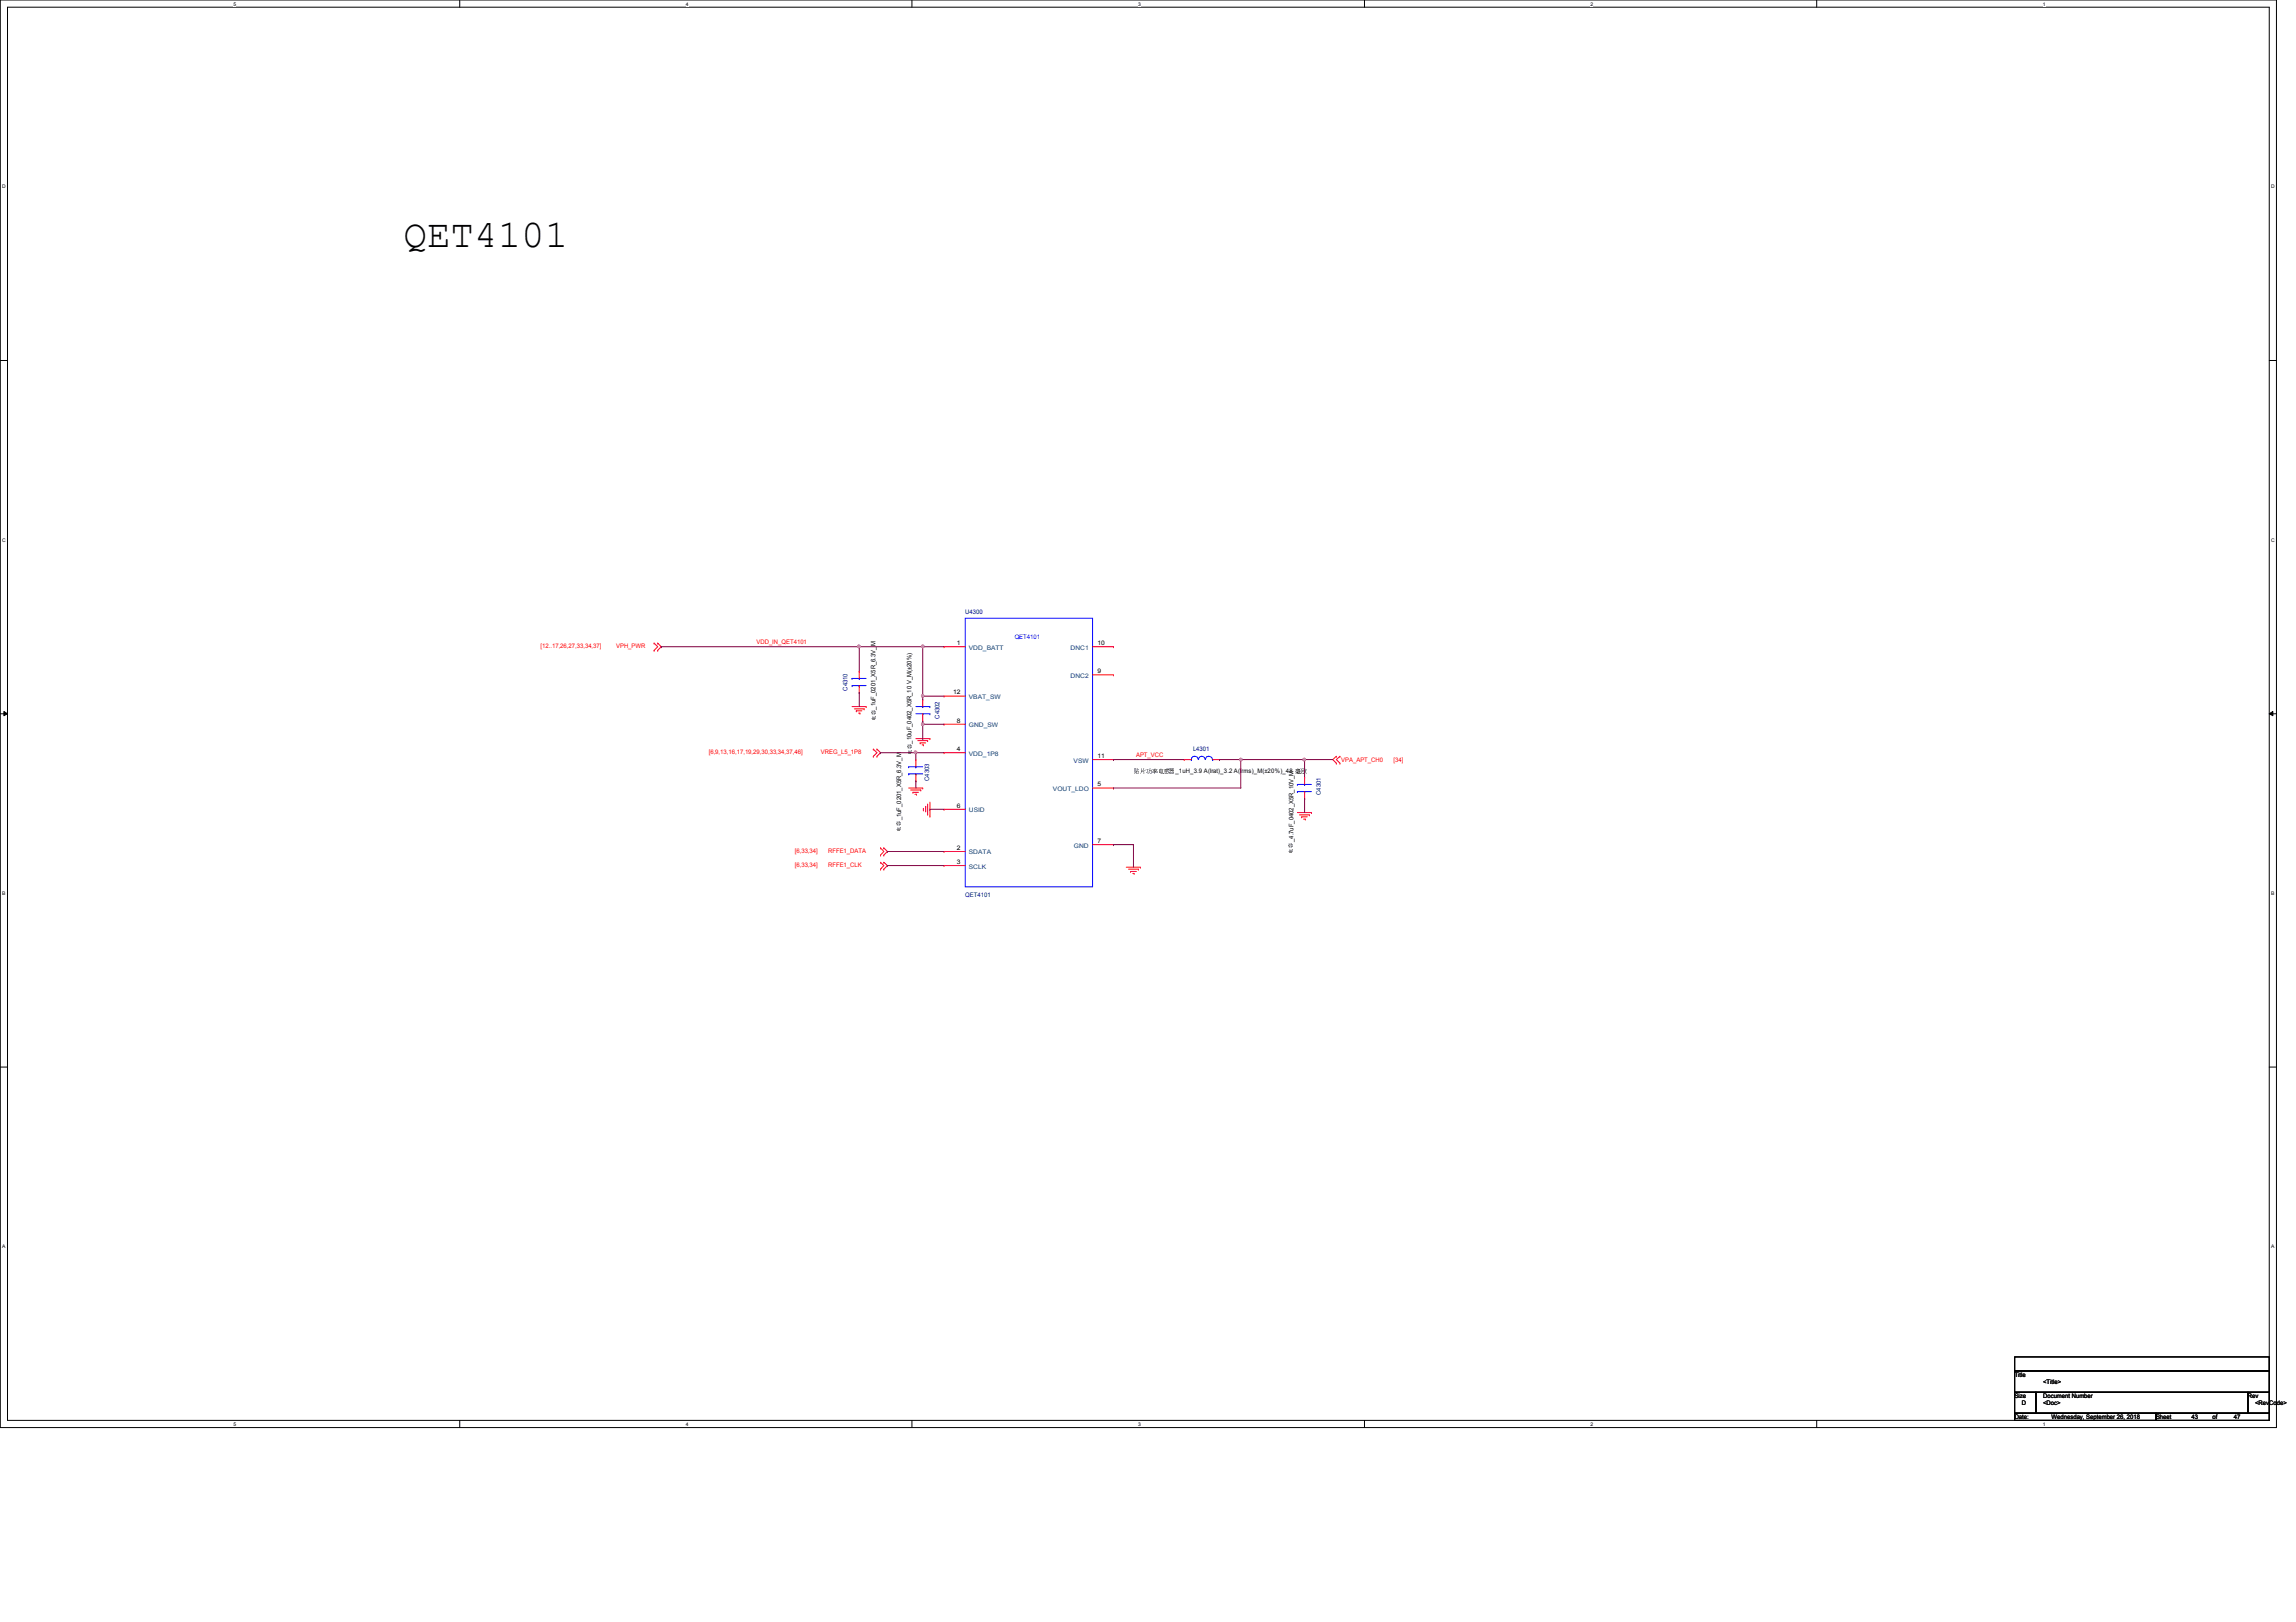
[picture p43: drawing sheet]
<svg xmlns="http://www.w3.org/2000/svg" width="297mm" height="210mm" viewBox="0 0 297 210" stroke-linecap="round" stroke-linejoin="round" font-family="sans-serif">
<defs><g id="words">
<text font-size="5.1" x="52.2" y="32">QET4101</text>
<g font-size=".8" fill="#f00">
<text x="69.9" y="83.9">[12..17,26,27,33,34,37]</text>
<text x="79.7" y="83.9">VPH_PWR</text>
<text x="97.9" y="83.3">VDD_IN_QET4101</text>
<text x="91.7" y="97.6">[6,9,13,16,17,19,29,30,33,34,37,46]</text>
<text x="106.2" y="97.6">VREG_L5_1P8</text>
<text x="147" y="97.9">APT_VCC</text>
<text x="173.5" y="98.6">VPA_APT_CH0</text>
<text x="180.3" y="98.6">[34]</text>
<text x="102.8" y="110.4">[6,33,34]</text>
<text x="102.8" y="112.2">[6,33,34]</text>
<text x="107.1" y="110.4">RFFE1_DATA</text>
<text x="107.1" y="112.2">RFFE1_CLK</text>
</g>
<g font-size=".8">
<text x="123.8" y="83.5">1</text>
<text x="142" y="83.5">10</text>
<text x="123.3" y="89.9">12</text>
<text x="142" y="87.1">9</text>
<text x="113.3" y="91.8" transform="rotate(-90 113.3 91.8)">_1uF_0201_X5R_6.3V_M</text>
<text x="113.3" y="93.3">叠</text>
<text x="113.3" y="92.6">电</text>
<text x="123.8" y="93.5">8</text>
<text x="117.9" y="96.2" transform="rotate(-90 117.9 96.2)">_10uF_0402_X5R_10 V_M(±20%)</text>
<text x="117.9" y="97.7">叠</text>
<text x="117.9" y="97">电</text>
<text x="123.8" y="97.2">4</text>
<text x="142" y="98.1">11</text>
<text x="142" y="101.8">5</text>
<text x="146.7" y="100">贴贴贴贴叠叠贴_1uH_3.9 A(lrat)_3.2 A(lrms)_M(±20%)_48 毫毫</text>
<text x="116.6" y="106.2" transform="rotate(-90 116.6 106.2)">_1uF_0201_X5R_6.3V_M</text>
<text x="116.6" y="107.7">叠</text>
<text x="116.6" y="106.9">电</text>
<text x="123.8" y="104.5">6</text>
<text x="123.8" y="110">2</text>
<text x="123.8" y="111.8">3</text>
<text x="142" y="109.1">7</text>
<text x="167.3" y="109" transform="rotate(-90 167.3 109)">_4.7uF_0402_X5R_10V_M</text>
<text x="167.3" y="110.5">叠</text>
<text x="167.3" y="109.7">电</text>
<text x="260.6" y="178.2">Title</text>
<text x="264.3" y="179.1">&lt;Title&gt;</text>
<text x="260.6" y="180.9">Size</text>
<text x="260.6" y="183.6">Date:</text>
<text x="261.6" y="181.8">D</text>
<text x="264.3" y="180.9">Document Number</text>
<text x="264.3" y="181.8">&lt;Doc&gt;</text>
<text x="265.4" y="183.6">Wednesday, September 26, 2018</text>
<text x="278.9" y="183.6">Sheet</text>
<text x="283.5" y="183.6">43</text>
<text x="286.3" y="183.6">of</text>
<text x="289" y="183.6">47</text>
<text x="290.8" y="180.9">Rev</text>
<text x="291.8" y="181.8">&lt;RevCode&gt;</text>
</g>
<g font-size=".8" fill="#000080">
<text x="124.9" y="79.4">U4300</text>
<text x="109.6" y="89.4" transform="rotate(-90 109.6 89.4)">C4310</text>
<text x="121.5" y="93" transform="rotate(-90 121.5 93)">C4302</text>
<text x="120.2" y="101" transform="rotate(-90 120.2 101)">C4303</text>
<text x="154.3" y="97.2">L4301</text>
<text x="170.9" y="102.9" transform="rotate(-90 170.9 102.9)">C4301</text>
<text x="124.9" y="116.1">QET4101</text>
</g>
<text font-size=".8" fill="#00f" x="131.3" y="82.6">QET4101</text>
<g font-size=".8" fill="#004080">
<text x="125.3" y="84.1">VDD_BATT</text>
<text x="138.5" y="87.7">DNC2</text>
<text x="138.5" y="84.1">DNC1</text>
<text x="125.3" y="90.5">VBAT_SW</text>
<text x="125.3" y="94.1">GND_SW</text>
<text x="125.3" y="97.8">VDD_1P8</text>
<text x="138.9" y="98.7">VSW</text>
<text x="125.3" y="105.1">USID</text>
<text x="136.2" y="102.4">VOUT_LDO</text>
<text x="125.3" y="110.6">SDATA</text>
<text x="125.3" y="112.4">SCLK</text>
<text x="138.9" y="109.7">GND</text>
</g>
<g font-size=".6">
<text x="30.2" y=".7">5</text>
<text x="88.7" y=".7">4</text>
<text x="147.2" y=".7">3</text>
<text x="205.8" y=".7">2</text>
<text x="264.3" y=".7">1</text>
<text x=".3" y="24.4">D</text>
<text x="293.8" y="24.4">D</text>
<text x=".3" y="70.1">C</text>
<text x="293.8" y="70.1">C</text>
<text x=".3" y="115.8">B</text>
<text x="293.8" y="115.8">B</text>
<text x=".3" y="161.5">A</text>
<text x="293.8" y="161.5">A</text>
<text x="30.2" y="184.5">5</text>
<text x="88.7" y="184.5">4</text>
<text x="147.2" y="184.5">3</text>
<text x="205.8" y="184.5">2</text>
<text x="264.3" y="184.5">1</text>
</g>
</g></defs>
<path d="M0 0h294.5v184.7h-294.5zM1 .9h292.6v182.9h-292.6z" fill="none" stroke="#000" stroke-width=".13"/>
<g fill="#fff">
<path d="M30.2 .1h.4v.7h-.4z"/>
<path d="M30.2 183.9h.4v.8h-.4z"/>
</g>
<path d="M59.5 0v.9M59.5 183.8v.9" fill="none" stroke="#000" stroke-width=".13"/>
<g fill="#fff">
<path d="M88.7 .1h.4v.7h-.4z"/>
<path d="M88.7 183.9h.4v.8h-.4z"/>
</g>
<path d="M118 0v.9M118 183.8v.9" fill="none" stroke="#000" stroke-width=".13"/>
<g fill="#fff">
<path d="M147.2 .1h.4v.7h-.4z"/>
<path d="M147.2 183.9h.4v.8h-.4z"/>
</g>
<path d="M176.5 0v.9M176.5 183.8v.9" fill="none" stroke="#000" stroke-width=".13"/>
<g fill="#fff">
<path d="M205.8 .1h.3v.7h-.3z"/>
<path d="M205.8 183.9h.3v.8h-.3z"/>
</g>
<path d="M235 0v.9M235 183.8v.9" fill="none" stroke="#000" stroke-width=".13"/>
<g fill="#fff">
<path d="M264.3 .1h.3v.7h-.3z"/>
<path d="M264.3 183.9h.3v.8h-.3z"/>
<path d="M.3 23.8h.5v.7h-.5z"/>
<path d="M293.8 23.8h.5v.7h-.5z"/>
<path d="M.3 69.5h.5v.7h-.5z"/>
<path d="M293.8 69.5h.5v.7h-.5z"/>
</g>
<path d="M0 46.7h1M293.6 46.7h.9" fill="none" stroke="#000" stroke-width=".13"/>
<g fill="#fff">
<path d="M.3 115.2h.4v.8h-.4z"/>
<path d="M293.8 115.2h.5v.8h-.5z"/>
</g>
<path d="M0 92.4h1M.5 92.1l.5 .3-.5 .2zM293.6 92.4l.4-.3v.5zM293.6 92.4h.9" fill="none" stroke="#000" stroke-width=".13"/>
<path d="M.5 92.1l.5 .3-.5 .2zM293.6 92.4l.4-.3v.5z" fill="#000"/>
<g fill="#fff">
<path d="M.3 161h.4v.7h-.4z"/>
<path d="M293.8 161h.4v.7h-.4z"/>
</g>
<path d="M0 138.1h1M293.6 138.1h.9M260.6 175.6h33v1.8h-33zM260.6 177.4h33v2.8h-33zM260.6 180.2h2.8v2.7h-2.8zM260.6 182.9h18.3v.9h-18.3zM263.4 180.2h27.4v2.7h-27.4zM278.9 182.9h14.7v.9h-14.7zM290.8 180.2h2.8v2.7h-2.8z" fill="none" stroke="#000" stroke-width=".13"/>
<g fill="none" stroke="#f00" stroke-width=".13">
<path d="M84.6 83.2h.1M84.6 84.2h.1M84.6 83.2l.5 .5-.5 .5M85.1 84.2h.1M85.1 83.2h.1M85.1 83.2l.5 .5-.5 .5M110.2 91.4h1.9M110.5 91.7h1.3M110.8 92h.1M110.8 92h.7M111.1 92.3h.1M111.2 86.9h.1"/>
<path d="M111.2 89.6h.1M111.2 86.9v.9M111.2 88.7v.9M111.2 92.3h.1M111.8 91.7h.1M112.1 91.4h.1M113 96.9h.1M113 97.9h.1M113 96.9l.4 .5-.4 .5M113.4 97.9h.1M113.4 96.9h.1M113.4 96.9l.5 .5-.5 .5"/>
<path d="M118.5 98.3h.1M118.5 95.6h1.8M118.5 98.3v.9M118.7 95.8h1.3M119 96.1h.1M119 96.1h.8M119.3 96.4h.2M119.4 90.6h.1M119.4 93.3h.1M119.4 90.6v.8M119.4 92.4v.9M119.5 96.4h.1"/>
<path d="M120 95.8h.1M120.3 95.6h.1M122.1 83.7h.1M122.1 90.1h.1M122.1 97.4h.1M122.1 93.7h.1M122.1 83.7h2.8M122.1 90.1h2.8M122.1 97.4h2.8M122.1 93.7h2.8M141.3 83.7h2.8M141.3 87.3h2.8"/>
<path d="M141.3 98.3h2.8M144.1 87.3h.1M144.1 83.7h.1M144.1 98.3h.1M153.2 98.3h.1M153.2 98.3h.9M156.9 98.3h.9M157.8 98.3h.1M172.9 97.9h.1M172.9 98.8h.1M172.9 97.9l-.5 .4 .5 .5M173.4 98.8h.1"/>
<path d="M173.4 97.9h.1M173.4 97.9l-.5 .4 .5 .5M113.9 109.7h.1M113.9 110.7h.1M113.9 111.6h.1M113.9 112.5h.1M113.9 109.7l.4 .5-.4 .5M113.9 111.6l.4 .4-.4 .5M114.3 110.7h.1M114.3 109.7h.1M114.3 112.5h.1M114.3 111.6h.1"/>
<path d="M114.3 109.7l.5 .5-.5 .5M114.3 111.6l.5 .4-.5 .5M117.6 102h1.8M117.8 102.2h1.3M118.1 102.5h.1M118.1 102.5h.7M118.4 102.8h.2M118.5 101h.1M118.5 100.2v.8M118.6 102.8h.1M119.1 102.2h.1M119.4 102h.1"/>
<path d="M119.5 104.8h.1M119.5 104.6v.2M119.8 104.4h.1M119.8 104.4v.7M120 105.4h.1M120 104.1v1.3M120.3 105.6h.1M120.3 103.8v1.8M122.1 104.7h.1M122.1 110.2h.1M122.1 112h.1M122.1 104.7h2.8"/>
<path d="M122.1 110.2h2.8M122.1 112h2.8M141.3 102h2.8M141.3 109.3h2.8M144.1 102h.1M144.1 109.3h.1M145.7 112.2h1.8M146 112.5h1.3M146.3 112.8h.1M146.3 112.8h.7M146.6 113h.1M146.7 113h.1"/>
<path d="M147.3 112.5h.1M147.5 112.2h.1M167.8 105.2h1.9M168.1 105.5h1.3M168.4 105.7h.1M168.4 105.7h.7M168.7 106h.2M168.8 100.6h.1M168.8 103.3h.1M168.8 100.6v.9M168.8 102.4v.9M168.9 106h.1"/>
<path d="M169.4 105.5h.1M169.7 105.2h.1"/>
</g>
<g fill="none" stroke="#00f" stroke-width=".13">
<path d="M110.2 87.8h.1M110.2 88.7h.1M110.2 87.8h1.9M110.2 88.7h1.9M111.2 87.8h.1M111.2 88.7h.1M117.6 99.2h.1M117.6 99.2h1.8M118.5 99.2h.1M118.5 91.4h1.8M118.5 92.4h1.8M119.4 91.4h.1"/>
<path d="M119.4 92.4h.1M120.3 91.4h.1M120.3 92.4h.1M124.9 80h16.4v34.8h-16.4zM154.1 98.3h.1M154.1 98.3a.45 .45 0 0 1 .5-.4 .45 .45 0 0 1 .4 .4M155.1 98.3a.42 .42 0 0 1 .4-.4 .42 .42 0 0 1 .4 .4M156 98.3a.45 .45 0 0 1 .4-.4 .45 .45 0 0 1 .4 .4M156.9 98.3h.1M117.6 100.2h.1M117.6 100.2h1.8M118.5 100.2h.1"/>
<path d="M167.8 101.5h.1M167.8 102.4h.1M167.8 101.5h1.9M167.8 102.4h1.9M168.8 101.5h.1M168.8 102.4h.1"/>
</g>
<path d="M119.4 83.7h.1M119.4 83.7v6.4" fill="none" stroke="#800040" stroke-width=".13"/>
<path d="M119.2 89.9h.3v.3h-.3z" fill-rule="evenodd" fill="#f0f"/>
<path d="M119.2 89.9h.3v.3h-.3z" fill="none" stroke="#f0f" stroke-width=".13"/>
<path d="M118.5 97.4h.1M118.5 97.4h3.6M119.4 90.1h.1M119.4 90.1h2.7M119.4 90.1v.5" fill="none" stroke="#800040" stroke-width=".13"/>
<path d="M118.3 97.2h.3v.3h-.3z" fill-rule="evenodd" fill="#f0f"/>
<path d="M118.3 97.2h.3v.3h-.3z" fill="none" stroke="#f0f" stroke-width=".13"/>
<g fill="none" stroke="#800040" stroke-width=".13">
<path d="M85.6 83.7h.1M85.6 83.7h25.6M113.9 97.4h.1M113.9 97.4h4.6M118.5 97.4h.1M118.5 97.4v.9M119.4 93.7h.1M119.4 83.7h.1M119.4 83.7h2.7M119.4 93.3v.4M144.1 98.3h.1M144.1 98.3h9.1"/>
<path d="M160.5 98.3h.1M160.5 98.3h8.3M160.5 98.3v3.7h-16.4M114.8 110.2h.1M114.8 112h.1M114.8 110.2h7.3M114.8 112h7.3M118.5 101h.1M118.5 101v1M120.3 104.7h.1M120.3 104.7h1.8M144.1 109.3h.1"/>
<path d="M144.1 102h.1M144.1 109.3h2.5M146.6 109.3h.1M146.6 109.3v2.9"/>
</g>
<path d="M168.6 98.2h.3v.2h-.3z" fill-rule="evenodd" fill="#f0f"/>
<path d="M168.6 98.2h.3v.2h-.3z" fill="none" stroke="#f0f" stroke-width=".13"/>
<path d="M160.4 98.2h.2v.2h-.2z" fill-rule="evenodd" fill="#f0f"/>
<path d="M160.4 98.2h.2v.2h-.2z" fill="none" stroke="#f0f" stroke-width=".13"/>
<path d="M111.2 89.6h.1M111.2 83.7h.1M111.2 83.7v3.2M111.2 89.6v1.8M111.2 83.7h8.2M157.8 98.3h.1M157.8 98.3h2.7M168.8 98.3h.1M168.8 98.3v2.3M168.8 98.3h3.6M168.8 103.3h.1M168.8 103.3v1.9" fill="none" stroke="#800040" stroke-width=".13"/>
<path d="M119.2 83.5h.3v.3h-.3z" fill-rule="evenodd" fill="#f0f"/>
<path d="M119.2 83.5h.3v.3h-.3z" fill="none" stroke="#f0f" stroke-width=".13"/>
<path d="M111 83.5h.2v.3h-.2z" fill-rule="evenodd" fill="#f0f"/>
<path d="M111 83.5h.2v.3h-.2z" fill="none" stroke="#f0f" stroke-width=".13"/>
<path d="M119.4 93.7h.1M119.4 93.7h2.7" fill="none" stroke="#800040" stroke-width=".13"/>
<path d="M119.2 93.6h.3v.2h-.3z" fill-rule="evenodd" fill="#f0f"/>
<path d="M119.2 93.6h.3v.2h-.3z" fill="none" stroke="#f0f" stroke-width=".13"/>
<path d="M119.4 95.6h.1M119.4 93.7v1.9" fill="none" stroke="#800040" stroke-width=".13"/>
<path d="M119.2 89.9h.3v.3h-.3z" fill-rule="evenodd" fill="#f0f"/>
<path d="M119.2 89.9h.3v.3h-.3z" fill="none" stroke="#f0f" stroke-width=".13"/>
<path d="M118.3 97.2h.3v.3h-.3z" fill-rule="evenodd" fill="#f0f"/>
<path d="M118.3 97.2h.3v.3h-.3z" fill="none" stroke="#f0f" stroke-width=".13"/>
<path d="M168.6 98.2h.3v.2h-.3z" fill-rule="evenodd" fill="#f0f"/>
<path d="M168.6 98.2h.3v.2h-.3z" fill="none" stroke="#f0f" stroke-width=".13"/>
<path d="M160.4 98.2h.2v.2h-.2z" fill-rule="evenodd" fill="#f0f"/>
<path d="M160.4 98.2h.2v.2h-.2z" fill="none" stroke="#f0f" stroke-width=".13"/>
<path d="M119.2 83.5h.3v.3h-.3z" fill-rule="evenodd" fill="#f0f"/>
<path d="M119.2 83.5h.3v.3h-.3z" fill="none" stroke="#f0f" stroke-width=".13"/>
<path d="M111 83.5h.2v.3h-.2z" fill-rule="evenodd" fill="#f0f"/>
<path d="M111 83.5h.2v.3h-.2z" fill="none" stroke="#f0f" stroke-width=".13"/>
<path d="M119.2 93.6h.3v.2h-.3z" fill-rule="evenodd" fill="#f0f"/>
<path d="M119.2 93.6h.3v.2h-.3z" fill="none" stroke="#f0f" stroke-width=".13"/>
<use href="#words"/>
</svg>
